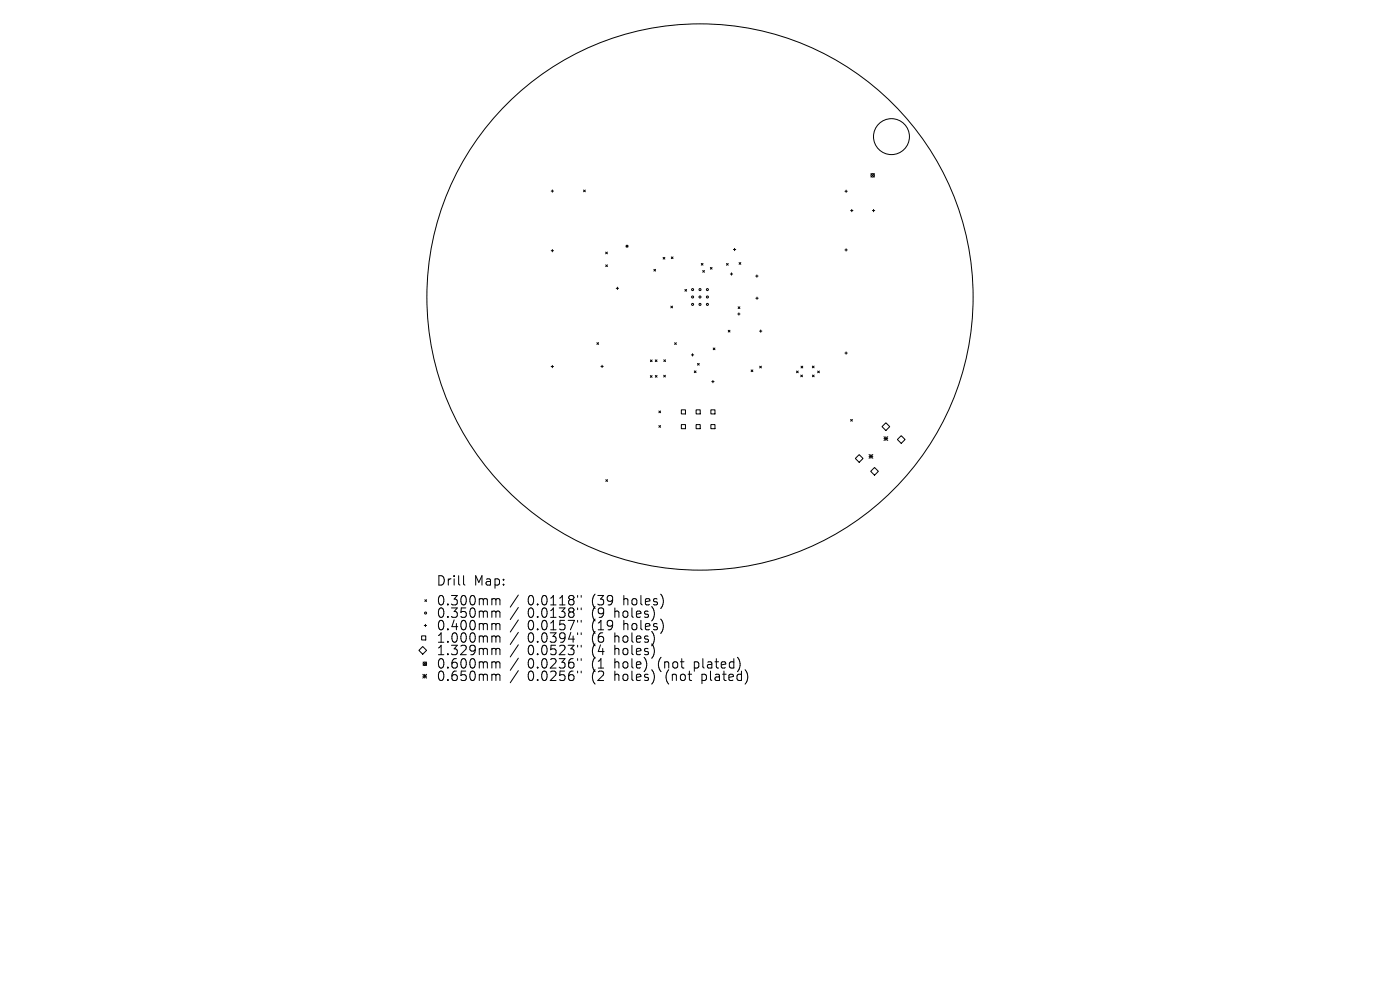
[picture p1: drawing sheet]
<svg xmlns="http://www.w3.org/2000/svg" width="297mm" height="210mm" viewBox="0 0 297 210" stroke-linecap="round" stroke-linejoin="round" font-family="sans-serif">
<defs><g id="words">
<g font-size="2.8">
<text x="92.5" y="124.5">Drill</text>
<text x="100.5" y="124.5">Map:</text>
<text x="92.5" y="128.7">0.300mm</text>
<text x="92.5" y="131.3">0.350mm</text>
<text x="111.9" y="128.7">0.0118&quot;</text>
<text x="111.9" y="131.3">0.0138&quot;</text>
<text x="125.7" y="128.7">(39</text>
<text x="125.7" y="131.3">(9</text>
<text x="130.6" y="131.3">holes)</text>
<text x="132.5" y="128.7">holes)</text>
<text x="92.5" y="134">0.400mm</text>
<text x="92.5" y="136.6">1.000mm</text>
<text x="111.9" y="134">0.0157&quot;</text>
<text x="111.9" y="136.6">0.0394&quot;</text>
<text x="125.7" y="134">(19</text>
<text x="125.7" y="136.6">(6</text>
<text x="130.6" y="136.6">holes)</text>
<text x="132.5" y="134">holes)</text>
<text x="92.5" y="139.3">1.329mm</text>
<text x="92.5" y="142.1">0.600mm</text>
<text x="111.9" y="139.3">0.0523&quot;</text>
<text x="111.9" y="142.1">0.0236&quot;</text>
<text x="125.7" y="139.3">(4</text>
<text x="125.7" y="142.1">(1</text>
<text x="130.6" y="139.3">holes)</text>
<text x="130.6" y="142.1">hole)</text>
<text x="140.1" y="142.1">(not</text>
<text x="147.9" y="142.1">plated)</text>
<text x="92.5" y="144.7">0.650mm</text>
<text x="111.9" y="144.7">0.0256&quot;</text>
<text x="125.7" y="144.7">(2</text>
<text x="130.6" y="144.7">holes)</text>
<text x="141.7" y="144.7">(not</text>
<text x="149.5" y="144.7">plated)</text>
</g>
</g></defs>
<g fill="none" stroke="#000" stroke-width=".21">
<path d="M184.8 36.8l.7 .8M185.5 36.8l-.7 .8M116.9 40.5h.5M116.9 53.2h.5M117.2 40.3v.5M117.2 52.9v.5M123.8 40.3l.4 .4M124.2 40.3l-.4 .4M128.5 53.5l.4 .3M128.5 56.2l.4 .4M128.9 53.5l-.4 .3M128.9 56.2l-.4 .4"/>
<path d="M132.8 52.2h.5M132.8 52l.4 .4M133 52v.5M133.2 52l-.4 .4M138.7 57.1l.4 .4M139.1 57.1l-.4 .4M140.7 54.6l.3 .4M141 54.6l-.3 .4M142.4 54.5l.4 .4M142.8 54.5l-.4 .4M148.8 55.9l.3 .3M149.1 57.4l.4 .4"/>
<path d="M149.1 55.9l-.3 .3M149.5 57.4l-.4 .4M150.7 56.7l.4 .4M151.1 56.7l-.4 .4M154.1 55.9l.4 .4M154.5 55.9l-.4 .4M154.9 58.1h.5M155.2 57.9v.5M155.6 52.9h.5M155.8 52.7v.5M156.8 55.7l.4 .4M157.2 55.7l-.4 .4"/>
<path d="M160.3 58.6h.5M160.6 58.3v.5M179.3 40.6h.4M179.3 53h.4M179.5 40.3v.5M179.5 52.8v.5M180.5 44.7h.4M180.7 44.4v.5M185.1 44.7h.5M185.3 44.4v.5M116.9 77.8h.5M117.2 77.5v.5"/>
<path d="M126.6 72.7l.4 .4M127 72.7l-.4 .4M127.5 77.7h.5M127.7 77.5v.5M130.7 61.2h.5M131 60.9v.5M138 79.7l.3 .3M138 76.4l.3 .3M138.3 79.7l-.3 .3M138.3 76.4l-.3 .3M139 76.3l.4 .4M139 79.7l.4 .3"/>
<path d="M139.4 76.3l-.4 .4M139.4 79.7l-.4 .3M140.8 79.6l.4 .4M140.8 76.3l.4 .4M141.2 79.6l-.4 .4M141.2 76.3l-.4 .4M142.3 64.9l.4 .4M142.7 64.9l-.4 .4M143.1 72.7l.4 .4M143.5 72.7l-.4 .4M145.3 61.4l.4 .4M145.7 61.4l-.4 .4"/>
<path d="M146.7 75.3h.5M146.9 75v.5M147.3 78.7l.4 .3M147.7 78.7l-.4 .3M148 77.1l.3 .4M148.3 77.1l-.3 .4M151.3 73.8l.4 .4M151.7 73.8l-.4 .4M154.5 70.1l.4 .3M154.9 70.1l-.4 .3M156.5 66.6h.5M156.6 65.1l.4 .4"/>
<path d="M156.7 66.4v.5M157 65.1l-.4 .4M159.3 78.5l.4 .3M159.7 78.5l-.4 .3M160.4 63.3h.4M160.6 63v.5M161.1 70.2h.5M161.2 77.7l.3 .4M161.4 70v.5M161.5 77.7l-.3 .4M169 78.7l.3 .4M169.3 78.7l-.3 .4"/>
<path d="M169.9 79.6l.3 .3M169.9 77.7l.4 .4M170.2 79.6l-.3 .3M170.3 77.7l-.4 .4M172.3 77.7l.4 .3M172.3 79.6l.4 .3M172.7 77.7l-.4 .3M172.7 79.6l-.4 .3M173.5 78.7l.3 .4M173.8 78.7l-.3 .4M179.3 74.9h.4M179.5 74.6v.5"/>
<path d="M139.8 87.2l.3 .4M139.8 90.3l.3 .3M140.1 87.2l-.3 .4M140.1 90.3l-.3 .3M144.5 86.9h.9v.9h-.9zM144.5 90.1h.9v.8h-.9zM147.7 86.9h.8v.9h-.8zM147.7 90.1h.8v.8h-.8zM150.8 86.9h.9v.9h-.9zM150.8 90.1h.9v.8h-.9zM151 81h.5M151.2 80.7v.5"/>
<path d="M180.5 89l.3 .3M180.8 89l-.3 .3M181.5 97.3l.8-.9 .8 .9-.8 .8zM184.4 96.4l.8 .8M184.4 96.8h.8M184.7 100l.8-.8 .8 .8-.8 .8zM184.8 96.4v.8M185.2 96.4l-.8 .8M187.5 92.6l.8 .8M187.5 93h.8M187.9 92.6v.8M187.9 89.7l.9 .8-.9 .8-.8-.8z"/>
<path d="M188.3 92.6l-.8 .8M190.4 93.2l.8-.8 .8 .8-.8 .9zM128.5 101.8l.4 .3M128.9 101.8l-.4 .3M89.4 134.9h.9v.9h-.9zM89.7 137.1l.8 .9-.8 .8-.8-.8zM90 132.7h.5M90.1 127.2l.4 .4M90.3 132.4v.5M90.5 127.2l-.4 .4M98.3 122.1v1.7l.3 .3M104.6 127l.5 .1 .1 .2"/>
<path d="M104.6 129.6h.3l.3 .3M104.6 132.3h.3l.3 .3M104.6 134.9h.3l.3 .3M104.6 137.5l.5 .1 .1 .2M105.2 127.3l.3-.3 .5 .1 .1 1.2M105.2 127.3v1M105.2 129.9v1.1M105.2 132.6v1M105.2 135.2v1M105.2 137.8v1.1M105.2 129.9l.3-.3 .5 .1 .1 1.3M105.2 132.6l.3-.3 .5 .1 .1 1.2"/>
<path d="M105.2 135.2l.3-.3 .5 .1 .1 1.2M105.2 137.8l.3-.3 .5 .1 .1 1.3M110 126.2l-1.8 2.6M110 128.9l-1.8 2.5M110 131.5l-1.8 2.6M110 134.1l-1.8 2.6M110 136.8l-1.8 2.6M110 139.6l-1.8 2.6M122.5 126.3v.4M122.5 129v.3M122.5 131.6v.4M122.5 134.2v.4"/>
<path d="M122.5 136.9v.4M122.5 139.7v.4M123.3 126.3v.4M123.3 129v.3M123.3 131.6v.4M123.3 134.2v.4M123.3 136.9v.4M123.3 139.7v.4M89.7 143l.8 .8M89.7 143.4h.8M89.8 140.4l.7 .8M90.1 143v.8"/>
<path d="M90.5 140.4l-.7 .8M90.5 143l-.8 .8M104.6 140.4l.5 .1 .1 .2M104.6 143l.5 .1 .1 .2M105.2 140.7v1M105.2 143.3v1.1M105.2 140.7l.3-.3 .5 .1 .1 1.2M105.2 143.3l.3-.3 .5 .1 .1 1.3M110 142.3l-1.8 2.5M122.5 142.4v.3M123.3 142.4v.3"/>
<circle cx="185.1" cy="37.2" r=".37"/>
<circle cx="189.1" cy="29" r="3.8"/>
<circle cx="146.9" cy="64.6" r=".22"/>
<circle cx="146.9" cy="63" r=".22"/>
<circle cx="146.9" cy="61.4" r=".22"/>
<circle cx="148.5" cy="63" r="57.9"/>
<circle cx="148.5" cy="64.6" r=".22"/>
<circle cx="148.5" cy="63" r=".22"/>
<circle cx="148.5" cy="61.4" r=".22"/>
<circle cx="150.1" cy="64.6" r=".22"/>
<circle cx="150.1" cy="63" r=".22"/>
<circle cx="150.1" cy="61.4" r=".22"/>
<circle cx="90.3" cy="130" r=".22"/>
<circle cx="90.1" cy="140.8" r=".37"/>
</g>
<use href="#words"/>
</svg>
